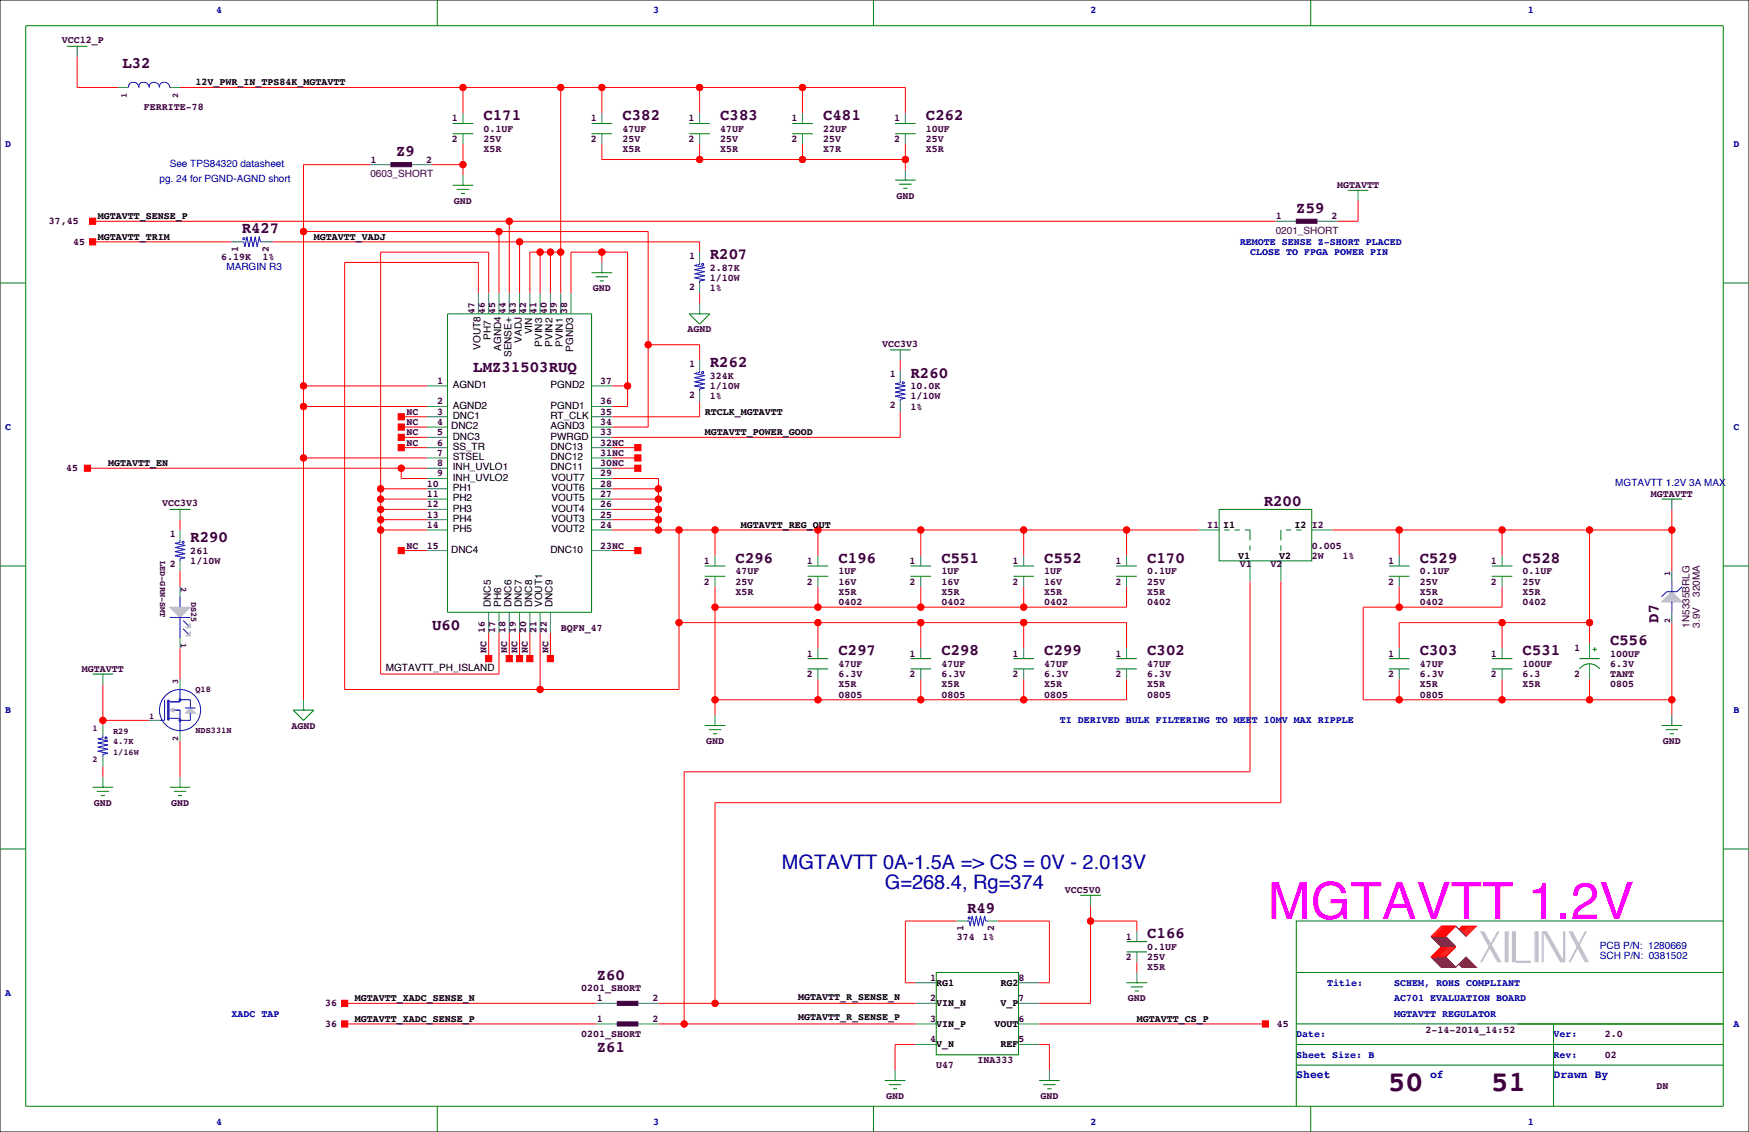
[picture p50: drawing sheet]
<svg xmlns="http://www.w3.org/2000/svg" width="432mm" height="279mm" viewBox="0 0 432 279" stroke-linecap="round" stroke-linejoin="round" font-family="sans-serif">
<defs><g id="words">
<text font-size="12.7" fill="#f0f" x="313" y="226.8">MGTAVTT 1.2V</text>
<g font-size="7.1" fill="#400040">
<text x="342.8" y="269.3">50</text>
<text x="368.2" y="269.3">51</text>
</g>
<g font-size="4.9" fill="#0000a0">
<text x="193" y="214.4">MGTAVTT 0A-1.5A =&gt; CS = 0V - 2.013V</text>
<text x="218.4" y="219.5">G=268.4, Rg=374</text>
</g>
<g font-size="3.9" fill="#400040">
<text x="30.2" y="16.7">L32</text>
<text x="119.4" y="29.7">C171</text>
<text x="153.7" y="29.7">C382</text>
<text x="177.8" y="29.7">C383</text>
<text x="203.2" y="29.7">C481</text>
<text x="228.6" y="29.7">C262</text>
<text x="97.8" y="38.6">Z9</text>
<text x="320" y="52.5">Z59</text>
<text x="59.7" y="57.6">R427</text>
<text x="175.3" y="64">R207</text>
<text x="116.8" y="91.9">LMZ31503RUQ</text>
<text x="175.3" y="90.6">R262</text>
<text x="224.8" y="93.2">R260</text>
<text x="312" y="124.9">R200</text>
<text x="47" y="133.8">R290</text>
<text x="181.6" y="138.9">C296</text>
<text x="207" y="138.9">C196</text>
<text x="232.4" y="138.9">C551</text>
<text x="257.8" y="138.9">C552</text>
<text x="283.2" y="138.9">C170</text>
<text x="350.5" y="138.9">C529</text>
<text x="375.9" y="138.9">C528</text>
<text x="106.7" y="155.4">U60</text>
<text x="409.4" y="153.7" transform="rotate(-90 409.4 153.7)">D7</text>
<text x="207" y="161.8">C297</text>
<text x="232.4" y="161.8">C298</text>
<text x="257.8" y="161.8">C299</text>
<text x="283.2" y="161.8">C302</text>
<text x="350.5" y="161.8">C303</text>
<text x="375.9" y="161.8">C531</text>
<text x="397.5" y="159.2">C556</text>
<text x="238.8" y="225.3">R49</text>
<text x="283.2" y="231.6">C166</text>
<text x="147.3" y="241.8">Z60</text>
<text x="147.3" y="259.6">Z61</text>
</g>
<g font-size="2.8" fill="#0000a0">
<text x="320" y="266.1">Sheet</text>
<text x="353.1" y="266.1">of</text>
<text x="383.5" y="266.1">Drawn By</text>
</g>
<g font-size="2.5" fill="#0000a0">
<text x="53.3" y="3.3">4</text>
<text x="161.3" y="3.3">3</text>
<text x="269.2" y="3.3">2</text>
<text x="377.2" y="3.3">1</text>
<text x="1.3" y="36.3">D</text>
<text x="41.9" y="41.2">See TPS84320 datasheet</text>
<text x="428" y="36.3">D</text>
<text x="39.4" y="45">pg. 24 for PGND-AGND short</text>
<text x="306.1" y="60.5">REMOTE SENSE Z-SHORT PLACED</text>
<text x="308.6" y="63">CLOSE TO FPGA POWER PIN</text>
<text x="55.9" y="66.6">MARGIN R3</text>
<text x="1.3" y="106.2">C</text>
<text x="428" y="106.2">C</text>
<text x="398.8" y="119.9">MGTAVTT 1.2V 3A MAX</text>
<text x="1.3" y="176">B</text>
<text x="261.6" y="178.6">TI DERIVED BULK FILTERING TO MEET 10MV MAX RIPPLE</text>
<text x="428" y="176">B</text>
<text x="395" y="236.8">SCH P/N: 0381502</text>
<text x="395" y="234.2">PCB P/N: 1280669</text>
<text x="1.3" y="245.9">A</text>
<text x="327.7" y="243.3">Title:</text>
<text x="344.2" y="243.3">SCHEM, ROHS COMPLIANT</text>
<text x="57.1" y="251">XADC TAP</text>
<text x="344.2" y="247.1">AC701 EVALUATION BOARD</text>
<text x="344.2" y="251">MGTAVTT REGULATOR</text>
<text x="320" y="256">Date:</text>
<text x="383.5" y="256">Ver:</text>
<text x="428" y="253.5">A</text>
<text x="320" y="261.1">Sheet Size: B</text>
<text x="383.5" y="261.1">Rev:</text>
<text x="53.3" y="277.6">4</text>
<text x="161.3" y="277.6">3</text>
<text x="269.2" y="277.6">2</text>
<text x="377.2" y="277.6">1</text>
</g>
<g font-size="2.5" fill="#400040">
<text x="15.2" y="10.7">VCC12_P</text>
<text x="35.5" y="27.3">FERRITE-78</text>
<text x="111.5" y="30">1</text>
<text x="145.8" y="30">1</text>
<text x="170" y="30">1</text>
<text x="195.4" y="30">1</text>
<text x="220.8" y="30">1</text>
<text x="111.5" y="35.1">2</text>
<text x="119.4" y="32.5">0.1UF</text>
<text x="119.4" y="35.1">25V</text>
<text x="145.8" y="35.1">2</text>
<text x="153.7" y="32.5">47UF</text>
<text x="153.7" y="35.1">25V</text>
<text x="170" y="35.1">2</text>
<text x="177.8" y="32.5">47UF</text>
<text x="177.8" y="35.1">25V</text>
<text x="195.4" y="35.1">2</text>
<text x="203.2" y="32.5">22UF</text>
<text x="203.2" y="35.1">25V</text>
<text x="220.8" y="35.1">2</text>
<text x="228.6" y="32.5">10UF</text>
<text x="228.6" y="35.1">25V</text>
<text x="91.4" y="40.1">1</text>
<text x="105.2" y="40.1">2</text>
<text x="119.4" y="37.6">X5R</text>
<text x="153.7" y="37.6">X5R</text>
<text x="177.8" y="37.6">X5R</text>
<text x="203.2" y="37.6">X7R</text>
<text x="228.6" y="37.6">X5R</text>
<text x="91.4" y="43.7">0603_SHORT</text>
<text x="330.1" y="46.5">MGTAVTT</text>
<text x="112.1" y="50.3">GND</text>
<text x="221.3" y="49">GND</text>
<text x="12" y="55.4">37,45</text>
<text x="315" y="54.1">1</text>
<text x="315" y="57.7">0201_SHORT</text>
<text x="328.7" y="54.1">2</text>
<text x="18.1" y="60.5">45</text>
<text x="54.6" y="64.3">6.19K</text>
<text x="58.8" y="62.2" transform="rotate(-90 58.8 62.2)">1</text>
<text x="64.8" y="64.3">1%</text>
<text x="66.4" y="62.2" transform="rotate(-90 66.4 62.2)">2</text>
<text x="170.2" y="63.8">1</text>
<text x="146.4" y="71.9">GND</text>
<text x="170.2" y="71.5">2</text>
<text x="175.3" y="66.8">2.87K</text>
<text x="175.3" y="69.3">1/10W</text>
<text x="175.3" y="71.9">1%</text>
<text x="117.2" y="77.5" transform="rotate(-90 117.2 77.5)">47</text>
<text x="119.7" y="77.5" transform="rotate(-90 119.7 77.5)">46</text>
<text x="122.3" y="77.5" transform="rotate(-90 122.3 77.5)">45</text>
<text x="124.8" y="77.5" transform="rotate(-90 124.8 77.5)">44</text>
<text x="127.3" y="77.5" transform="rotate(-90 127.3 77.5)">43</text>
<text x="129.9" y="77.5" transform="rotate(-90 129.9 77.5)">42</text>
<text x="132.4" y="77.5" transform="rotate(-90 132.4 77.5)">41</text>
<text x="135" y="77.5" transform="rotate(-90 135 77.5)">40</text>
<text x="137.5" y="77.5" transform="rotate(-90 137.5 77.5)">39</text>
<text x="140" y="77.5" transform="rotate(-90 140 77.5)">38</text>
<text x="169.8" y="82">AGND</text>
<text x="217.8" y="85.6">VCC3V3</text>
<text x="107.9" y="94.7">1</text>
<text x="148.2" y="94.7">37</text>
<text x="170.2" y="90.5">1</text>
<text x="175.3" y="93.5">324K</text>
<text x="219.7" y="93.1">1</text>
<text x="107.9" y="99.8">2</text>
<text x="148.2" y="99.8">36</text>
<text x="170.2" y="98.1">2</text>
<text x="175.3" y="96">1/10W</text>
<text x="175.3" y="98.6">1%</text>
<text x="219.7" y="100.7">2</text>
<text x="224.8" y="96">10.0K</text>
<text x="224.8" y="98.6">1/10W</text>
<text x="224.8" y="101.1">1%</text>
<text x="100.3" y="102.4">NC</text>
<text x="100.3" y="104.9">NC</text>
<text x="100.3" y="107.4">NC</text>
<text x="107.9" y="102.4">3</text>
<text x="107.9" y="104.9">4</text>
<text x="107.9" y="107.4">5</text>
<text x="148.2" y="104.9">34</text>
<text x="148.2" y="107.4">33</text>
<text x="148.2" y="102.4">35</text>
<text x="100.3" y="110">NC</text>
<text x="107.9" y="110">6</text>
<text x="107.9" y="112.5">7</text>
<text x="148.2" y="112.5">31NC</text>
<text x="148.2" y="110">32NC</text>
<text x="16.3" y="116.3">45</text>
<text x="107.9" y="115.1">8</text>
<text x="107.9" y="117.6">9</text>
<text x="148.2" y="115.1">30NC</text>
<text x="148.2" y="117.6">29</text>
<text x="40" y="125">VCC3V3</text>
<text x="105.4" y="120.1">10</text>
<text x="105.4" y="122.7">11</text>
<text x="105.4" y="125.2">12</text>
<text x="148.2" y="120.1">28</text>
<text x="148.2" y="125.2">26</text>
<text x="148.2" y="122.7">27</text>
<text x="407.6" y="122.7">MGTAVTT</text>
<text x="105.4" y="127.8">13</text>
<text x="105.4" y="130.3">14</text>
<text x="148.2" y="130.3">24</text>
<text x="148.2" y="127.8">25</text>
<text x="298" y="130.3">I1</text>
<text x="323.9" y="130.3">I2</text>
<text x="41.9" y="132.4">1</text>
<text x="47" y="136.7">261</text>
<text x="100.3" y="135.4">NC</text>
<text x="105.4" y="135.4">15</text>
<text x="148.2" y="135.4">23NC</text>
<text x="323.9" y="135.4">0.005</text>
<text x="323.9" y="137.9">2W</text>
<text x="331.5" y="137.9">1%</text>
<text x="41.9" y="140">2</text>
<text x="47" y="139.2">1/10W</text>
<text x="173.8" y="139.2">1</text>
<text x="181.6" y="141.7">47UF</text>
<text x="199.2" y="139.2">1</text>
<text x="207" y="141.7">1UF</text>
<text x="224.6" y="139.2">1</text>
<text x="232.4" y="141.7">1UF</text>
<text x="250" y="139.2">1</text>
<text x="257.8" y="141.7">1UF</text>
<text x="275.4" y="139.2">1</text>
<text x="283.2" y="141.7">0.1UF</text>
<text x="306.1" y="140">V1</text>
<text x="313.7" y="140">V2</text>
<text x="342.7" y="139.2">1</text>
<text x="350.5" y="141.7">0.1UF</text>
<text x="368.1" y="139.2">1</text>
<text x="375.9" y="141.7">0.1UF</text>
<text x="173.8" y="144.3">2</text>
<text x="181.6" y="144.3">25V</text>
<text x="181.6" y="146.8">X5R</text>
<text x="199.2" y="144.3">2</text>
<text x="207" y="144.3">16V</text>
<text x="207" y="146.8">X5R</text>
<text x="207" y="149.4">0402</text>
<text x="224.6" y="144.3">2</text>
<text x="232.4" y="144.3">16V</text>
<text x="232.4" y="146.8">X5R</text>
<text x="232.4" y="149.4">0402</text>
<text x="250" y="144.3">2</text>
<text x="257.8" y="144.3">16V</text>
<text x="257.8" y="146.8">X5R</text>
<text x="257.8" y="149.4">0402</text>
<text x="275.4" y="144.3">2</text>
<text x="283.2" y="144.3">25V</text>
<text x="283.2" y="146.8">X5R</text>
<text x="283.2" y="149.4">0402</text>
<text x="342.7" y="144.3">2</text>
<text x="350.5" y="144.3">25V</text>
<text x="350.5" y="146.8">X5R</text>
<text x="350.5" y="149.4">0402</text>
<text x="368.1" y="144.3">2</text>
<text x="375.9" y="144.3">25V</text>
<text x="375.9" y="146.8">X5R</text>
<text x="375.9" y="149.4">0402</text>
<text x="419.6" y="147.3" transform="rotate(-90 419.6 147.3)">320MA</text>
<text x="138.4" y="155.7">BQFN_47</text>
<text x="417.1" y="154.9" transform="rotate(-90 417.1 154.9)">1N5335BRLG</text>
<text x="419.6" y="154.9" transform="rotate(-90 419.6 154.9)">3.9V</text>
<text x="119.7" y="156.2" transform="rotate(-90 119.7 156.2)">16</text>
<text x="120.1" y="161.3" transform="rotate(-90 120.1 161.3)">NC</text>
<text x="122.3" y="156.2" transform="rotate(-90 122.3 156.2)">17</text>
<text x="124.8" y="156.2" transform="rotate(-90 124.8 156.2)">18</text>
<text x="125.2" y="161.3" transform="rotate(-90 125.2 161.3)">NC</text>
<text x="127.3" y="156.2" transform="rotate(-90 127.3 156.2)">19</text>
<text x="127.8" y="161.3" transform="rotate(-90 127.8 161.3)">NC</text>
<text x="129.9" y="156.2" transform="rotate(-90 129.9 156.2)">20</text>
<text x="130.3" y="161.3" transform="rotate(-90 130.3 161.3)">NC</text>
<text x="132.4" y="156.2" transform="rotate(-90 132.4 156.2)">21</text>
<text x="135" y="156.2" transform="rotate(-90 135 156.2)">22</text>
<text x="135.4" y="161.3" transform="rotate(-90 135.4 161.3)">NC</text>
<text x="388.6" y="160.8">1</text>
<text x="20.2" y="165.9">MGTAVTT</text>
<text x="199.2" y="167.1">2</text>
<text x="199.2" y="162.1">1</text>
<text x="207" y="164.6">47UF</text>
<text x="207" y="167.1">6.3V</text>
<text x="224.6" y="167.1">2</text>
<text x="224.6" y="162.1">1</text>
<text x="232.4" y="164.6">47UF</text>
<text x="232.4" y="167.1">6.3V</text>
<text x="250" y="167.1">2</text>
<text x="250" y="162.1">1</text>
<text x="257.8" y="164.6">47UF</text>
<text x="257.8" y="167.1">6.3V</text>
<text x="275.4" y="167.1">2</text>
<text x="275.4" y="162.1">1</text>
<text x="283.2" y="164.6">47UF</text>
<text x="283.2" y="167.1">6.3V</text>
<text x="342.7" y="167.1">2</text>
<text x="342.7" y="162.1">1</text>
<text x="350.5" y="164.6">47UF</text>
<text x="350.5" y="167.1">6.3V</text>
<text x="368.1" y="162.1">1</text>
<text x="368.1" y="167.1">2</text>
<text x="375.9" y="164.6">100UF</text>
<text x="375.9" y="167.1">6.3</text>
<text x="388.6" y="167.1">2</text>
<text x="397.5" y="162.1">100UF</text>
<text x="397.5" y="164.6">6.3V</text>
<text x="397.5" y="167.1">TANT</text>
<text x="207" y="169.7">X5R</text>
<text x="207" y="172.2">0805</text>
<text x="232.4" y="169.7">X5R</text>
<text x="232.4" y="172.2">0805</text>
<text x="257.8" y="169.7">X5R</text>
<text x="257.8" y="172.2">0805</text>
<text x="283.2" y="169.7">X5R</text>
<text x="283.2" y="172.2">0805</text>
<text x="350.5" y="169.7">X5R</text>
<text x="350.5" y="172.2">0805</text>
<text x="375.9" y="169.7">X5R</text>
<text x="397.5" y="169.7">0805</text>
<text x="72" y="179.8">AGND</text>
<text x="174.3" y="183.6">GND</text>
<text x="410.5" y="183.6">GND</text>
<text x="23.2" y="198.9">GND</text>
<text x="42.2" y="198.9">GND</text>
<text x="262.9" y="220.5">VCC5V0</text>
<text x="236.2" y="231.9">374</text>
<text x="237.8" y="229.9" transform="rotate(-90 237.8 229.9)">1</text>
<text x="242.6" y="231.9">1%</text>
<text x="245.5" y="229.9" transform="rotate(-90 245.5 229.9)">2</text>
<text x="277.9" y="231.9">1</text>
<text x="277.9" y="237">2</text>
<text x="283.2" y="234.4">0.1UF</text>
<text x="283.2" y="237">25V</text>
<text x="283.2" y="239.5">X5R</text>
<text x="143.5" y="244.6">0201_SHORT</text>
<text x="229.7" y="242.1">1</text>
<text x="251.5" y="242.1">8</text>
<text x="80.3" y="248.4">36</text>
<text x="147.3" y="247.1">1</text>
<text x="161.1" y="247.1">2</text>
<text x="229.7" y="247.1">2</text>
<text x="251.5" y="247.1">7</text>
<text x="278.4" y="247.1">GND</text>
<text x="80.3" y="253.5">36</text>
<text x="143.5" y="256">0201_SHORT</text>
<text x="147.3" y="252.2">1</text>
<text x="161.1" y="252.2">2</text>
<text x="229.7" y="257.3">4</text>
<text x="229.7" y="252.2">3</text>
<text x="251.5" y="257.3">5</text>
<text x="251.5" y="252.2">6</text>
<text x="315.3" y="253.5">45</text>
<text x="351.9" y="255">2-14-2014_14:52</text>
<text x="396.2" y="256">2.0</text>
<text x="231.1" y="263.7">U47</text>
<text x="241.3" y="262.4">INA333</text>
<text x="396.2" y="261.1">02</text>
<text x="408.9" y="268.7">DN</text>
<text x="218.8" y="271.3">GND</text>
<text x="256.9" y="271.3">GND</text>
</g>
<g font-size="2.5">
<text x="48.3" y="21.1">12V_PWR_IN_TPS84K_MGTAVTT</text>
<text x="24.1" y="54.1">MGTAVTT_SENSE_P</text>
<text x="24.1" y="59.2">MGTAVTT_TRIM</text>
<text x="77.5" y="59.2">MGTAVTT_VADJ</text>
<text x="121.2" y="83.8" transform="rotate(-90 121.2 83.8)">PH7</text>
<text x="131.3" y="82.5" transform="rotate(-90 131.3 82.5)">VIN</text>
<text x="118.6" y="86.4" transform="rotate(-90 118.6 86.4)">VOUT8</text>
<text x="123.7" y="86.6" transform="rotate(-90 123.7 86.6)">AGND4</text>
<text x="126.3" y="88.1" transform="rotate(-90 126.3 88.1)">SENSE+</text>
<text x="128.8" y="84.6" transform="rotate(-90 128.8 84.6)">VADJ</text>
<text x="133.9" y="85.6" transform="rotate(-90 133.9 85.6)">PVIN3</text>
<text x="136.4" y="85.6" transform="rotate(-90 136.4 85.6)">PVIN2</text>
<text x="139" y="85.6" transform="rotate(-90 139 85.6)">PVIN1</text>
<text x="141.5" y="86.9" transform="rotate(-90 141.5 86.9)">PGND3</text>
<text x="111.8" y="95.8">AGND1</text>
<text x="135.9" y="95.8">PGND2</text>
<text x="111.8" y="100.9">AGND2</text>
<text x="135.9" y="100.9">PGND1</text>
<text x="111.4" y="105.9">DNC2</text>
<text x="111.8" y="103.4">DNC1</text>
<text x="135.9" y="105.9">AGND3</text>
<text x="135.9" y="103.4">RT_CLK</text>
<text x="174" y="107.4">MGTAVTT_POWER_GOOD</text>
<text x="174" y="102.4">RTCLK_MGTAVTT</text>
<text x="111.8" y="108.5">DNC3</text>
<text x="111.8" y="111">SS_TR</text>
<text x="111.8" y="113.6">STSEL</text>
<text x="135.9" y="113.6">DNC12</text>
<text x="135.9" y="111">DNC13</text>
<text x="135.9" y="108.5">PWRGD</text>
<text x="26.7" y="115.1">MGTAVTT_EN</text>
<text x="111.8" y="116.1">INH_UVLO1</text>
<text x="111.8" y="118.6">INH_UVLO2</text>
<text x="135.9" y="116.1">DNC11</text>
<text x="136.1" y="118.6">VOUT7</text>
<text x="111.8" y="121.2">PH1</text>
<text x="111.8" y="123.7">PH2</text>
<text x="136.1" y="121.2">VOUT6</text>
<text x="136.1" y="123.7">VOUT5</text>
<text x="111.8" y="126.3">PH3</text>
<text x="111.8" y="128.8">PH4</text>
<text x="111.8" y="131.3">PH5</text>
<text x="136.1" y="131.3">VOUT2</text>
<text x="136.1" y="128.8">VOUT3</text>
<text x="136.1" y="126.3">VOUT4</text>
<text x="182.9" y="130.3">MGTAVTT_REG_OUT</text>
<text x="302" y="130.2">I1</text>
<text x="319.6" y="130.2">I2</text>
<text x="111.4" y="136.4">DNC4</text>
<text x="135.9" y="136.4">DNC10</text>
<text x="305.6" y="137.9">V1</text>
<text x="315.8" y="137.9">V2</text>
<text x="121.2" y="149.9" transform="rotate(-90 121.2 149.9)">DNC5</text>
<text x="123.7" y="149.9" transform="rotate(-90 123.7 149.9)">PH6</text>
<text x="126.3" y="149.9" transform="rotate(-90 126.3 149.9)">DNC6</text>
<text x="128.8" y="149.9" transform="rotate(-90 128.8 149.9)">DNC7</text>
<text x="131.3" y="149.9" transform="rotate(-90 131.3 149.9)">DNC8</text>
<text x="133.9" y="149.9" transform="rotate(-90 133.9 149.9)">VOUT1</text>
<text x="136.4" y="149.9" transform="rotate(-90 136.4 149.9)">DNC9</text>
<text x="95.2" y="165.6">MGTAVTT_PH_ISLAND</text>
<text x="231.1" y="243.3">RG1</text>
<text x="247" y="243.3">RG2</text>
<text x="87.6" y="247.1">MGTAVTT_XADC_SENSE_N</text>
<text x="197.1" y="246.7">MGTAVTT_R_SENSE_N</text>
<text x="197.1" y="251.8">MGTAVTT_R_SENSE_P</text>
<text x="231.1" y="248.3">VIN_N</text>
<text x="247" y="248.3">V_P</text>
<text x="87.6" y="252.2">MGTAVTT_XADC_SENSE_P</text>
<text x="231.1" y="253.4">VIN_P</text>
<text x="245.5" y="253.4">VOUT</text>
<text x="280.7" y="252.2">MGTAVTT_CS_P</text>
<text x="231.1" y="258.5">V_N</text>
<text x="247" y="258.5">REF</text>
</g>
<g font-size="2.1" fill="#400040">
<text x="31.3" y="24.1" transform="rotate(-90 31.3 24.1)">1</text>
<text x="44" y="24.1" transform="rotate(-90 44 24.1)">2</text>
<text x="39.6" y="138.4" transform="rotate(90 39.6 138.4)">LED-GRN-SMT</text>
<text x="412.3" y="142.2" transform="rotate(-90 412.3 142.2)">1</text>
<text x="44.6" y="144.8" transform="rotate(90 44.6 144.8)">2</text>
<text x="47.2" y="148.6" transform="rotate(90 47.2 148.6)">DS25</text>
<text x="412.3" y="153.7" transform="rotate(-90 412.3 153.7)">2</text>
<text x="44.6" y="158.8" transform="rotate(90 44.6 158.8)">1</text>
<text x="44" y="168.9" transform="rotate(-90 44 168.9)">3</text>
<text x="48.3" y="170.8">Q18</text>
<text x="36.8" y="177.4">1</text>
<text x="22.9" y="180.5">1</text>
<text x="27.9" y="181.2">R29</text>
<text x="27.9" y="183.7">4.7K</text>
<text x="44" y="182.9" transform="rotate(-90 44 182.9)">2</text>
<text x="48.3" y="180.9">NDS331N</text>
<text x="22.9" y="188.1">2</text>
<text x="27.9" y="186.3">1/16W</text>
</g>
</g></defs>
<path d="M0 0h431.8v279.4h-431.8z" fill="none" stroke="#000" stroke-width=".25"/>
<g fill="none" stroke="#008080" stroke-width=".25">
<path d="M19 11.4v2.6M29.2 21.6h2.5M41.9 21.6h2.5M114.3 27.9v2.6M114.3 33v2.6M148.6 27.9v2.6M148.6 33v2.6M172.7 27.9v2.6M172.7 33v2.6M198.1 27.9v2.6M198.1 33v2.6M223.5 27.9v2.6"/>
<path d="M223.5 33v2.6M57.1 59.7h2.6M64.8 59.7h2.5M91.4 40.6h5.1M101.6 40.6h5.1M114.3 43.2v2.5M223.5 41.9v2.5M315 54.6h5M325.1 54.6h5.1M335.3 47v2.5M118.1 72.4v5.1M120.6 72.4v5.1"/>
<path d="M123.2 72.4v5.1M125.7 72.4v5.1M128.3 72.4v5.1M130.8 72.4v5.1M133.3 72.4v5.1M135.9 72.4v5.1M138.4 72.4v5.1M141 72.4v5.1M148.6 64.8v2.5M172.7 62.2v2.6M172.7 69.8v2.6M172.7 74.9v2.6"/>
<path d="M105.4 95.2h5.1M146 95.2h5.1M172.7 88.9v2.5M172.7 96.5v2.6M222.2 86.4v2.5M222.2 91.4v2.6M222.2 99.1v2.5M105.4 100.3h5.1M105.4 105.4h5.1M105.4 102.9h5.1M105.4 115.6h5.1M105.4 113h5.1"/>
<path d="M105.4 110.5h5.1M105.4 107.9h5.1M105.4 118.1h5.1M146 100.3h5.1M146 105.4h5.1M146 102.9h5.1M146 115.6h5.1M146 113h5.1M146 110.5h5.1M146 107.9h5.1M146 118.1h5.1M44.4 125.7v2.6"/>
<path d="M44.4 130.8v2.5M44.4 138.4v2.6M105.4 130.8h5.1M105.4 135.9h5.1M105.4 120.7h5.1M105.4 123.2h5.1M105.4 125.7h5.1M105.4 128.3h5.1M146 130.8h5.1M146 135.9h5.1M146 120.7h5.1M146 123.2h5.1"/>
<path d="M146 125.7h5.1M146 128.3h5.1M176.5 137.2v2.5M201.9 137.2v2.5M227.3 137.2v2.5M252.7 137.2v2.5M278.1 137.2v2.5M295.9 130.8h5.1M308.6 138.4v5.1M316.2 138.4v5.1M323.8 130.8h5.1M345.4 137.2v2.5"/>
<path d="M370.8 137.2v2.5M412.7 123.2v2.5M44.4 144.8v2.5M44.4 157.5v2.5M120.6 151.1v5.1M123.2 151.1v5.1M125.7 151.1v5.1M128.3 151.1v5.1M130.8 151.1v5.1M133.3 151.1v5.1M135.9 151.1v5.1M176.5 142.2v2.6"/>
<path d="M201.9 142.2v2.6M227.3 142.2v2.6M252.7 142.2v2.6M278.1 142.2v2.6M345.4 142.2v2.6M370.8 142.2v2.6M392.4 158.8v3.8M412.7 141v2.5M412.7 151.1v2.6M25.4 166.4v2.5M25.4 179.1v2.5M36.8 177.8h2.6"/>
<path d="M44.4 167.6v2.6M74.9 172.7v2.6M176.5 176.5v2.6M201.9 160v2.6M201.9 165.1v2.5M227.3 160v2.6M227.3 165.1v2.5M252.7 160v2.6M252.7 165.1v2.5M278.1 160v2.6M278.1 165.1v2.5M345.4 160v2.6"/>
<path d="M345.4 165.1v2.5M370.8 160v2.6M370.8 165.1v2.5M392.4 163.8v3.8M412.7 176.5v2.6M25.4 186.7v2.5M25.4 191.8v2.5M44.4 180.3v2.6M44.4 191.8v2.5M236.2 227.3h2.6M243.8 227.3h2.6M269.2 221v2.5"/>
<path d="M280.7 229.9v2.5M280.7 234.9v2.6M147.3 247.6h5.1M147.3 252.7h5.1M157.5 247.6h5.1M157.5 252.7h5.1M226.1 247.6h5M226.1 252.7h5M226.1 242.6h5M226.1 257.8h5M251.5 247.6h5M251.5 252.7h5"/>
<path d="M251.5 242.6h5M251.5 257.8h5M280.7 240v2.6M221 264.2v2.5M259.1 264.2v2.5"/>
</g>
<g fill="none" stroke="#008000" stroke-width=".25">
<path d="M6.3 6.4h419.1v266.6h-419.1zM16.5 11.4h5.1M19 11.4h.1M107.9 0v6.4M215.6 0v6.4M323.6 0v6.4M111.8 33h5M111.8 30.5h5M146 33h5.1M146 30.5h5.1M170.2 33h5.1M170.2 30.5h5.1"/>
<path d="M195.6 33h5.1M195.6 30.5h5.1M221 33h5.1M221 30.5h5.1M111.8 45.7h5M112.8 46.7h3M113.8 47.8h1M114.3 45.7h.1M221 44.4h5.1M222 45.5h3M223 46.5h1M223.5 44.4h.1"/>
<path d="M332.7 47h5.1M335.3 47h.1M0 69.8h6.3M110.5 77.5h35.5v73.6h-35.5zM146 67.3h5.1M147.1 68.3h3M148.1 69.3h1M148.6 67.3h.1M170.2 77.5h5.1l-2.6 2.5zM172.7 77.5h.1M425.4 69.8h6.4M219.7 86.4h5.1"/>
<path d="M222.2 86.4h.1M0 139.7h6.3M41.9 125.7h5.1M44.4 125.7h.1M174 139.7h5.1M199.4 139.7h5.1M224.8 139.7h5.1M250.2 139.7h5.1M275.6 139.7h5.1M301 125.7h22.8v12.7h-22.8zM302.3 130.8h1.2M304.8 130.8h1.3"/>
<path d="M307.3 130.8h1.3v2.5M308.6 134.6v1.3M316.2 130.8v2.5M316.2 134.6v1.3M317.5 130.8h1.3M320 130.8h1.3M342.9 139.7h5.1M368.3 139.7h5.1M410.2 123.2h5.1M412.7 123.2h.1M425.4 139.7h6.4M174 142.2h5.1"/>
<path d="M199.4 142.2h5.1M224.8 142.2h5.1M250.2 142.2h5.1M275.6 142.2h5.1M342.9 142.2h5.1M368.3 142.2h5.1M393.7 159.8v1M22.9 166.4h5M25.4 166.4h.1M72.4 175.3h5.1l-2.6 2.5zM74.9 175.3h.1M174 179.1h5.1"/>
<path d="M176.5 179.1h.1M199.4 165.1h5.1M199.4 162.6h5.1M224.8 165.1h5.1M224.8 162.6h5.1M250.2 165.1h5.1M250.2 162.6h5.1M275.6 165.1h5.1M275.6 162.6h5.1M342.9 165.1h5.1M342.9 162.6h5.1M368.3 165.1h5.1"/>
<path d="M368.3 162.6h5.1M389.9 162.6h5.1M389.9 165.1a3 3 0 0 1 5 0M393.2 160.3h1M410.2 179.1h5.1M412.7 179.1h.1M22.9 194.3h5M23.9 195.3h3M24.9 196.3h1M25.4 194.3h.1M41.9 194.3h5.1M42.9 195.3h3.1"/>
<path d="M43.9 196.3h1.1M44.4 194.3h.1M175 180.1h3.1M176 181.1h1M411.2 180.1h3.1M412.2 181.1h1.1M0 209.5h6.3M425.4 209.5h6.4M266.7 221h5.1M269.2 221h.1M278.1 234.9h5.1M278.1 232.4h5.1"/>
<path d="M425.4 227.3h-105.4v35.6M231.1 240h20.4v20.3h-20.4zM278.1 242.6h5.1M279.1 243.6h3.1M280.2 244.6h1M280.7 242.6h.1M320 257.8h105.4M320 252.7h105.4M320 240h105.4M383.5 252.7v20.3M107.9 273v6.4M215.6 273v6.4"/>
<path d="M218.4 266.7h5.1M219.5 267.7h3M220.5 268.7h1M221 266.7h.1M256.5 266.7h5.1M257.6 267.7h3M258.6 268.7h1M259.1 266.7h.1M320 262.9v10.1M320 262.9h105.4M323.6 273v6.4M383.5 264.2h.1"/>
</g>
<g fill="none" stroke="#f00" stroke-width=".25">
<path d="M19 14v7.6h10.2M44.4 21.6h179.1v6.3M114.3 21.6v6.3M114.3 35.6v7.6M138.4 21.6v50.8M148.6 21.6v6.3M148.6 35.6v3.8h74.9M172.7 21.6v6.3M172.7 35.6v3.8M198.1 21.6v6.3M198.1 35.6v3.8M223.5 35.6v6.3"/>
<path d="M22.9 59.7h34.2M22.9 54.6h292.1M67.3 59.7h105.4v2.5M74.9 57.2h85.1v48.2h-8.9M91.4 40.6h-16.5v132.1M106.7 40.6h7.6M123.2 57.2v15.2M125.7 54.6v17.8M128.3 59.7v12.7M335.3 49.5v5.1h-5.1M118.1 72.4v-7.6h-33v105.4h82.5v-39.4M120.6 72.4v-10.2h-26.6v104.2h29.2v-10.2"/>
<path d="M133.3 62.2v10.2M135.9 62.2v10.2M138.4 62.2h-7.6v10.2M141 72.4v-10.2h13.9v38.1h-3.8M148.6 62.2v2.6M172.7 72.4v2.5M74.9 95.2h30.5M151.1 95.2h3.8M160 85.1h12.7v3.8M172.7 99.1v3.8h-21.6M222.2 88.9v2.5M21.6 115.6h83.8"/>
<path d="M74.9 113h30.5M74.9 100.3h30.5M99.1 110.5h6.3M99.1 107.9h6.3M99.1 105.4h6.3M99.1 102.9h6.3M99.1 115.6v2.5h6.3M151.1 110.5h6.4M151.1 115.6h6.4M151.1 113h6.4M151.1 118.1h11.5v12.7M222.2 101.6v6.3h-71.1"/>
<path d="M44.4 128.3v2.5M94 130.8h11.4M94 128.3h11.4M94 125.7h11.4M94 123.2h11.4M94 120.7h11.4M99.1 135.9h6.3M151.1 130.8h144.8M151.1 135.9h6.4M151.1 128.3h11.5M151.1 125.7h11.5M151.1 123.2h11.5"/>
<path d="M151.1 120.7h11.5M176.5 130.8v6.4M201.9 130.8v6.4M227.3 130.8v6.4M252.7 130.8v6.4M278.1 130.8v6.4M328.9 130.8h83.8M345.4 130.8v6.4M370.8 130.8v6.4M392.4 130.8v28M412.7 125.7v15.3M44.4 141v3.8"/>
<path d="M120.6 156.2v6.4M125.7 156.2v6.4M128.3 156.2v6.4M130.8 156.2v6.4M133.3 156.2v14M135.9 156.2v6.4M167.6 153.7h110.5v6.3M176.5 144.8v31.7M201.9 144.8v5.1M201.9 153.7v6.3M227.3 144.8v5.1M227.3 153.7v6.3"/>
<path d="M252.7 144.8v5.1M252.7 153.7v6.3M278.1 144.8v5.1h-101.6M308.6 143.5v47h-139.7v62.2M316.2 143.5v54.6h-139.7v49.5M345.4 144.8v5.1M370.8 144.8v5.1h-34.3v22.8h76.2M370.8 153.7v6.3M392.4 153.7h-47v6.3M412.7 153.7v22.8M25.4 168.9v10.2M25.4 177.8h11.4"/>
<path d="M44.4 160v7.6M201.9 167.6v5.1M227.3 167.6v5.1M252.7 167.6v5.1M278.1 167.6v5.1h-101.6M345.4 167.6v5.1M370.8 167.6v5.1M392.4 167.6v5.1M25.4 189.2v2.6M44.4 182.9v8.9M236.2 227.3h-12.7v15.3h2.6M246.4 227.3h12.7v15.3h-2.6"/>
<path d="M269.2 223.5v24.1h-12.7M269.2 227.3h11.5v2.6M280.7 237.5v2.5M355.9 233.7l-2.6 2.5h3.6l2.5-2.5M355.9 228.6h3.5l-2.5 2.5h-3.6zM356.1 233.7l-2.5 2.5M356.1 228.6l-2.5 2.5M356.4 233.7l-2.6 2.5M356.4 228.6l-2.6 2.5M356.6 233.7l-2.5 2.5M356.6 228.6l-2.5 2.5M356.9 233.7l-2.6 2.5"/>
<path d="M356.9 228.6l-2.6 2.5M357.1 233.7l-2.5 2.5M357.1 228.6l-2.5 2.5M357.4 233.7l-2.6 2.5M357.4 228.6l-2.6 2.5M357.6 233.7l-2.5 2.5M357.6 228.6l-2.5 2.5M357.9 233.7l-2.6 2.5M357.9 228.6l-2.6 2.5M358.1 233.7l-2.5 2.5M358.1 228.6l-2.5 2.5M358.4 233.7l-2.5 2.5"/>
<path d="M358.4 228.6l-2.5 2.5M358.6 233.7l-2.5 2.5M358.6 228.6l-2.5 2.5M358.9 233.7l-2.5 2.5M358.9 228.6l-2.5 2.5M359.2 233.7l-2.6 2.5M359.2 228.6l-2.6 2.5M360.2 229.4l.7-.8h3.6l-2.6 2.5M361.2 228.6l-.8 .8M361.4 228.6l-1 1M361.7 228.6l-1 1M361.9 228.6l-1.2 1.3"/>
<path d="M362.2 228.6l-1.3 1.3M362.5 228.6l-1.6 1.5M362.7 228.6l-1.5 1.5M363 228.6l-1.8 1.8M363.2 228.6l-1.8 1.8M363.5 228.6l-2.1 2M363.7 228.6l-2 2M364 228.6l-2.3 2.3M364.2 228.6l-2.3 2.3M85.1 247.6h62.2M85.1 252.7h62.2M162.6 247.6h63.5"/>
<path d="M162.6 252.7h63.5M226.1 257.8h-5.1v6.4M256.5 252.7h55.9M256.5 257.8h2.6v6.4"/>
<circle cx="114.3" cy="21.6" r=".76"/>
<circle cx="138.4" cy="21.6" r=".76"/>
<circle cx="148.6" cy="21.6" r=".76"/>
<circle cx="172.7" cy="21.6" r=".76"/>
<circle cx="172.7" cy="39.4" r=".76"/>
<circle cx="198.1" cy="21.6" r=".76"/>
<circle cx="198.1" cy="39.4" r=".76"/>
<circle cx="223.5" cy="39.4" r=".76"/>
<circle cx="74.9" cy="57.1" r=".76"/>
<circle cx="114.3" cy="40.6" r=".76"/>
<circle cx="123.2" cy="57.1" r=".76"/>
<circle cx="125.7" cy="54.6" r=".76"/>
<circle cx="128.3" cy="59.7" r=".76"/>
<circle cx="133.4" cy="62.2" r=".76"/>
<circle cx="135.9" cy="62.2" r=".76"/>
<circle cx="138.4" cy="62.2" r=".76"/>
<circle cx="148.6" cy="62.2" r=".76"/>
<circle cx="74.9" cy="95.2" r=".76"/>
<circle cx="154.9" cy="95.2" r=".76"/>
<circle cx="160" cy="85.1" r=".76"/>
<circle cx="74.9" cy="113" r=".76"/>
<circle cx="74.9" cy="100.3" r=".76"/>
<circle cx="99.1" cy="115.6" r=".76"/>
<circle cx="94" cy="125.7" r=".76"/>
<circle cx="94" cy="128.3" r=".76"/>
<circle cx="94" cy="120.6" r=".76"/>
<circle cx="94" cy="123.2" r=".76"/>
<circle cx="94" cy="130.8" r=".76"/>
<circle cx="162.6" cy="125.7" r=".76"/>
<circle cx="162.6" cy="128.3" r=".76"/>
<circle cx="162.6" cy="120.6" r=".76"/>
<circle cx="162.6" cy="123.2" r=".76"/>
<circle cx="162.6" cy="130.8" r=".76"/>
<circle cx="167.6" cy="130.8" r=".76"/>
<circle cx="176.5" cy="130.8" r=".76"/>
<circle cx="201.9" cy="130.8" r=".76"/>
<circle cx="227.3" cy="130.8" r=".76"/>
<circle cx="252.7" cy="130.8" r=".76"/>
<circle cx="278.1" cy="130.8" r=".76"/>
<circle cx="345.4" cy="130.8" r=".76"/>
<circle cx="370.8" cy="130.8" r=".76"/>
<circle cx="392.4" cy="130.8" r=".76"/>
<circle cx="412.8" cy="130.8" r=".76"/>
<circle cx="167.6" cy="153.7" r=".76"/>
<circle cx="176.5" cy="149.9" r=".76"/>
<circle cx="201.9" cy="153.7" r=".76"/>
<circle cx="201.9" cy="149.9" r=".76"/>
<circle cx="227.3" cy="153.7" r=".76"/>
<circle cx="227.3" cy="149.9" r=".76"/>
<circle cx="252.7" cy="153.7" r=".76"/>
<circle cx="252.7" cy="149.9" r=".76"/>
<circle cx="345.4" cy="149.9" r=".76"/>
<circle cx="370.8" cy="153.7" r=".76"/>
<circle cx="392.4" cy="153.7" r=".76"/>
<circle cx="25.4" cy="177.8" r=".76"/>
<circle cx="133.4" cy="170.2" r=".76"/>
<circle cx="176.5" cy="172.7" r=".76"/>
<circle cx="201.9" cy="172.7" r=".76"/>
<circle cx="227.3" cy="172.7" r=".76"/>
<circle cx="252.7" cy="172.7" r=".76"/>
<circle cx="345.4" cy="172.7" r=".76"/>
<circle cx="370.8" cy="172.7" r=".76"/>
<circle cx="392.4" cy="172.7" r=".76"/>
<circle cx="412.8" cy="172.7" r=".76"/>
<circle cx="269.2" cy="227.3" r=".76"/>
<circle cx="168.9" cy="252.7" r=".76"/>
<circle cx="176.5" cy="247.6" r=".76"/>
</g>
<g fill="#f00" stroke="#f00" stroke-width=".25">
<path d="M22.1 58.9h1.5v1.6h-1.5z" fill-rule="evenodd"/>
<path d="M84.3 246.9h1.6v1.5h-1.6z" fill-rule="evenodd"/>
<path d="M84.3 252h1.6v1.5h-1.6z" fill-rule="evenodd"/>
<path d="M119.9 161.8h1.5v1.5h-1.5z" fill-rule="evenodd"/>
<path d="M135.1 161.8h1.6v1.5h-1.6z" fill-rule="evenodd"/>
<path d="M130 161.8h1.6v1.5h-1.6z" fill-rule="evenodd"/>
<path d="M127.5 161.8h1.5v1.5h-1.5z" fill-rule="evenodd"/>
<path d="M125 161.8h1.5v1.5h-1.5z" fill-rule="evenodd"/>
<path d="M98.3 109.7h1.5v1.6h-1.5z" fill-rule="evenodd"/>
<path d="M98.3 107.2h1.5v1.5h-1.5z" fill-rule="evenodd"/>
<path d="M98.3 104.6h1.5v1.6h-1.5z" fill-rule="evenodd"/>
<path d="M98.3 102.1h1.5v1.5h-1.5z" fill-rule="evenodd"/>
<path d="M98.3 135.1h1.5v1.6h-1.5z" fill-rule="evenodd"/>
<path d="M156.7 114.8h1.5v1.5h-1.5z" fill-rule="evenodd"/>
<path d="M156.7 112.3h1.5v1.5h-1.5z" fill-rule="evenodd"/>
<path d="M156.7 109.7h1.5v1.6h-1.5z" fill-rule="evenodd"/>
<path d="M156.7 135.1h1.5v1.6h-1.5z" fill-rule="evenodd"/>
<path d="M311.7 252h1.5v1.5h-1.5z" fill-rule="evenodd"/>
<path d="M22.1 53.8h1.5v1.6h-1.5z" fill-rule="evenodd"/>
<path d="M20.8 114.8h1.6v1.5h-1.6z" fill-rule="evenodd"/>
<circle cx="412.8" cy="172.7" r=".76"/>
<circle cx="392.4" cy="172.7" r=".76"/>
<circle cx="370.8" cy="172.7" r=".76"/>
<circle cx="345.4" cy="172.7" r=".76"/>
<circle cx="345.4" cy="149.9" r=".76"/>
<circle cx="345.4" cy="130.8" r=".76"/>
<circle cx="370.8" cy="130.8" r=".76"/>
<circle cx="412.8" cy="130.8" r=".76"/>
<circle cx="392.4" cy="130.8" r=".76"/>
<circle cx="392.4" cy="153.7" r=".76"/>
<circle cx="370.8" cy="153.7" r=".76"/>
<circle cx="252.7" cy="149.9" r=".76"/>
<circle cx="227.3" cy="149.9" r=".76"/>
<circle cx="201.9" cy="149.9" r=".76"/>
<circle cx="176.5" cy="149.9" r=".76"/>
<circle cx="252.7" cy="172.7" r=".76"/>
<circle cx="227.3" cy="172.7" r=".76"/>
<circle cx="201.9" cy="172.7" r=".76"/>
<circle cx="176.5" cy="172.7" r=".76"/>
<circle cx="223.5" cy="39.4" r=".76"/>
<circle cx="198.1" cy="39.4" r=".76"/>
<circle cx="172.7" cy="39.4" r=".76"/>
<circle cx="25.4" cy="177.8" r=".76"/>
<circle cx="114.3" cy="40.6" r=".76"/>
<circle cx="154.9" cy="95.2" r=".76"/>
<circle cx="148.6" cy="62.2" r=".76"/>
<circle cx="94" cy="120.6" r=".76"/>
<circle cx="94" cy="123.2" r=".76"/>
<circle cx="94" cy="125.7" r=".76"/>
<circle cx="94" cy="128.3" r=".76"/>
<circle cx="94" cy="130.8" r=".76"/>
<circle cx="269.2" cy="227.3" r=".76"/>
<circle cx="74.9" cy="113" r=".76"/>
<circle cx="74.9" cy="100.3" r=".76"/>
<circle cx="74.9" cy="95.2" r=".76"/>
<circle cx="74.9" cy="57.1" r=".76"/>
<circle cx="123.2" cy="57.1" r=".76"/>
<circle cx="160" cy="85.1" r=".76"/>
<circle cx="128.3" cy="59.7" r=".76"/>
<circle cx="125.7" cy="54.6" r=".76"/>
<circle cx="99.1" cy="115.6" r=".76"/>
<circle cx="168.9" cy="252.7" r=".76"/>
<circle cx="162.6" cy="120.6" r=".76"/>
<circle cx="162.6" cy="123.2" r=".76"/>
<circle cx="162.6" cy="125.7" r=".76"/>
<circle cx="162.6" cy="128.3" r=".76"/>
<circle cx="162.6" cy="130.8" r=".76"/>
<circle cx="252.7" cy="153.7" r=".76"/>
<circle cx="227.3" cy="153.7" r=".76"/>
<circle cx="201.9" cy="153.7" r=".76"/>
<circle cx="133.4" cy="170.2" r=".76"/>
<circle cx="167.6" cy="153.7" r=".76"/>
<circle cx="167.6" cy="130.8" r=".76"/>
<circle cx="176.5" cy="130.8" r=".76"/>
<circle cx="278.1" cy="130.8" r=".76"/>
<circle cx="252.7" cy="130.8" r=".76"/>
<circle cx="227.3" cy="130.8" r=".76"/>
<circle cx="201.9" cy="130.8" r=".76"/>
<circle cx="176.5" cy="247.6" r=".76"/>
<circle cx="138.4" cy="62.2" r=".76"/>
<circle cx="133.4" cy="62.2" r=".76"/>
<circle cx="135.9" cy="62.2" r=".76"/>
<circle cx="138.4" cy="21.6" r=".76"/>
<circle cx="198.1" cy="21.6" r=".76"/>
<circle cx="172.7" cy="21.6" r=".76"/>
<circle cx="148.6" cy="21.6" r=".76"/>
<circle cx="114.3" cy="21.6" r=".76"/>
</g>
<g fill="#c0c0c0" stroke="#c0c0c0" stroke-width=".25">
<path d="M412.7 146l2.6 2.6h-5.1z" fill-rule="evenodd"/>
<path d="M41.9 149.9h5.1l-2.6 2.5z" fill-rule="evenodd"/>
<path d="M47 153.9v1h-1z" fill-rule="evenodd"/>
<path d="M47 156v1h-1z" fill-rule="evenodd"/>
<path d="M41.7 175.3l1.2-.5v1z" fill-rule="evenodd"/>
<path d="M47 174.8l1.3 1.2h-2.6z" fill-rule="evenodd"/>
</g>
<g fill="none" stroke="#00f" stroke-width=".25">
<path d="M33 20.4a1.02 1.02 0 0 0-1.2 1.2M33 20.3a1.27 1.27 0 0 1 1.3 1.3 1.05 1.05 0 0 1 1.3-1.2M35.6 20.3a1.27 1.27 0 0 1 1.2 1.3 1.05 1.05 0 0 1 1.3-1.2M38.1 20.3a1.27 1.27 0 0 1 1.3 1.3 1.05 1.05 0 0 1 1.2-1.2M40.6 20.3a1.27 1.27 0 0 1 1.3 1.3M59.7 59.7h.5l.3 1.3 .5-2.6 .5 2.6 .5-2.6 .5 2.6 .5-2.6 .5 2.6 .5-2.6 .3 1.3h.5M172.7 64.8v.5l-1.3 .2 2.6 .5-2.6 .5 2.6 .6-2.6 .5 2.6 .5-2.6 .5 2.6 .5-1.3 .2v.5M172.7 91.4v.5l-1.3 .3 2.6 .5-2.6 .5 2.6 .5-2.6 .5 2.6 .5-2.6 .5 2.6 .6-1.3 .2v.5M222.2 94v.5l-1.2 .2 2.5 .5-2.5 .6 2.5 .5-2.5 .5 2.5 .5-2.5 .5 2.5 .5-1.3 .3v.5M44.4 133.3v.6l-1.2 .2 2.5 .5-2.5 .5 2.5 .5-2.5 .5 2.5 .6-2.5 .5 2.5 .5-1.3 .2v.5M41.9 152.4h5.1M44.4 147.3v2.6"/>
<path d="M44.4 152.4v5.1M45.2 153.2l1.3 1.2M45.2 155.2l1.3 1.3M412.7 143.5v2.5M412.7 148.6v2.5M415.3 144.8l-1.3 1.2h-2.5l-1.3 1.3M40.6 172.7v5.1h-1.2M41.4 172.7v5.1M41.7 172.7v5.1M41.7 177.3h2.7M42.9 175.3h1.5v5M44.4 170.2v3h-2.7"/>
<path d="M44.4 172.7h2.6v2.1M45.7 174.8h2.6M47 176v1.8h-2.6M25.4 181.6v.5l-1.3 .3 2.6 .5-2.6 .5 2.6 .5-2.6 .5 2.6 .5-2.6 .5 2.6 .5-1.3 .3v.5M238.8 227.3h.5l.2 1.3 .5-2.5 .5 2.5 .5-2.5 .6 2.5 .5-2.5 .5 2.5 .5-2.5 .2 1.2h.5"/>
<circle cx="60.2" cy="58.9" r=".25"/>
<circle cx="173.5" cy="65.3" r=".25"/>
<circle cx="173.5" cy="91.9" r=".25"/>
<circle cx="223" cy="94.5" r=".25"/>
<circle cx="45.2" cy="133.9" r=".25"/>
<circle cx="44.4" cy="175.3" r="5.1"/>
<circle cx="44.5" cy="172.7" r=".25"/>
<circle cx="44.5" cy="177.8" r=".25"/>
<circle cx="26.2" cy="182.1" r=".25"/>
<circle cx="239.3" cy="226.6" r=".25"/>
</g>
<g fill="#400040" stroke="#400040" stroke-width=".25">
<path d="M152.4 247.1h5.1v1.1h-5.1z" fill-rule="evenodd"/>
<path d="M152.4 252.2h5.1v1h-5.1z" fill-rule="evenodd"/>
<path d="M96.5 40.1h5.1v1h-5.1z" fill-rule="evenodd"/>
<path d="M320 54.1h5.1v1h-5.1z" fill-rule="evenodd"/>
</g>
<g fill="none" stroke="#800000" stroke-width=".25">
<path d="M353.3 236.2l2.6 2.6h3.5M353.3 231.1l2.6 2.6M353.6 231.1l2.5 2.6M353.6 236.2l2.5 2.6M353.8 231.1l2.6 2.6M353.8 236.2l2.6 2.6M354.1 231.1l2.5 2.6M354.1 236.2l2.5 2.6M354.3 231.1l2.6 2.6M354.3 236.2l2.6 2.6M354.6 231.1l2.5 2.6M354.6 236.2l2.5 2.6"/>
<path d="M354.8 231.1l2.6 2.6M354.8 236.2l2.6 2.6M355.1 231.1l2.5 2.6M355.1 236.2l2.5 2.6M355.3 231.1l2.6 2.6M355.3 236.2l2.6 2.6M355.6 231.1l2.5 2.6M355.6 236.2l2.5 2.6M355.9 231.1l2.5 2.6M355.9 236.2l2.5 2.6M356.1 231.1l2.5 2.6M356.1 236.2l2.5 2.6"/>
<path d="M356.4 231.1l2.5 2.6M356.4 236.2l2.5 2.6M356.6 231.1l2.6 2.6M356.6 236.2l2.6 2.6M356.9 231.1l2.5 2.6M356.9 236.2l2.5 2.6M359.4 228.6l2.5 2.5M360.2 238l.7 .8h3.6l-2.6-2.6-2.5 2.6M360.4 237.7l1 1.1M360.4 238l.8 .8M360.7 237.5l1.2 1.3M360.7 237.7l1 1.1"/>
<path d="M360.9 237.2l1.6 1.6M360.9 237.5l1.3 1.3M361.2 237l1.8 1.8M361.2 237.2l1.5 1.6M361.4 236.7l2.1 2.1M361.4 237l1.8 1.8M361.7 236.5l2.3 2.3M361.7 236.7l2 2.1M361.9 236.5l2.3 2.3"/>
</g>
<g fill="none" stroke="#c0c0c0" stroke-width=".25">
<path d="M365.5 229.9l4.3 7.6M365.8 229.9l4.3 7.6M366 229.9l4.3 7.6M366.3 229.9l4.3 7.6M369.8 229.9l-4.3 7.6M370.1 229.9l-4.3 7.6M371.6 229.9v7.6M371.9 229.9v7.6M372.1 229.9v7.6M372.4 229.9v7.6M373.4 229.9v7.6M373.6 229.9v7.6"/>
<path d="M373.9 229.9v7.6M374.1 229.9v7.6h3.9M374.1 237.2h3.9M379 229.9v7.6M379.2 229.9v7.6M379.5 229.9v7.6M379.7 229.9v7.6M380.7 229.9v7.6M381 237.5v-7.6l4.3 7.6M381.3 229.9l4.3 7.6M381.5 229.9l4.3 7.6M381.8 229.9l4.3 7.6v-7.6"/>
<path d="M386.3 229.9v7.6M387.3 229.9l4.1 7.6M387.6 229.9l4.1 7.6M387.9 229.9l4 7.6M388.1 229.9l4.1 7.6M391.4 229.9l-4.1 7.6M391.7 229.9l-4.1 7.6"/>
</g>
<use href="#words"/>
</svg>
